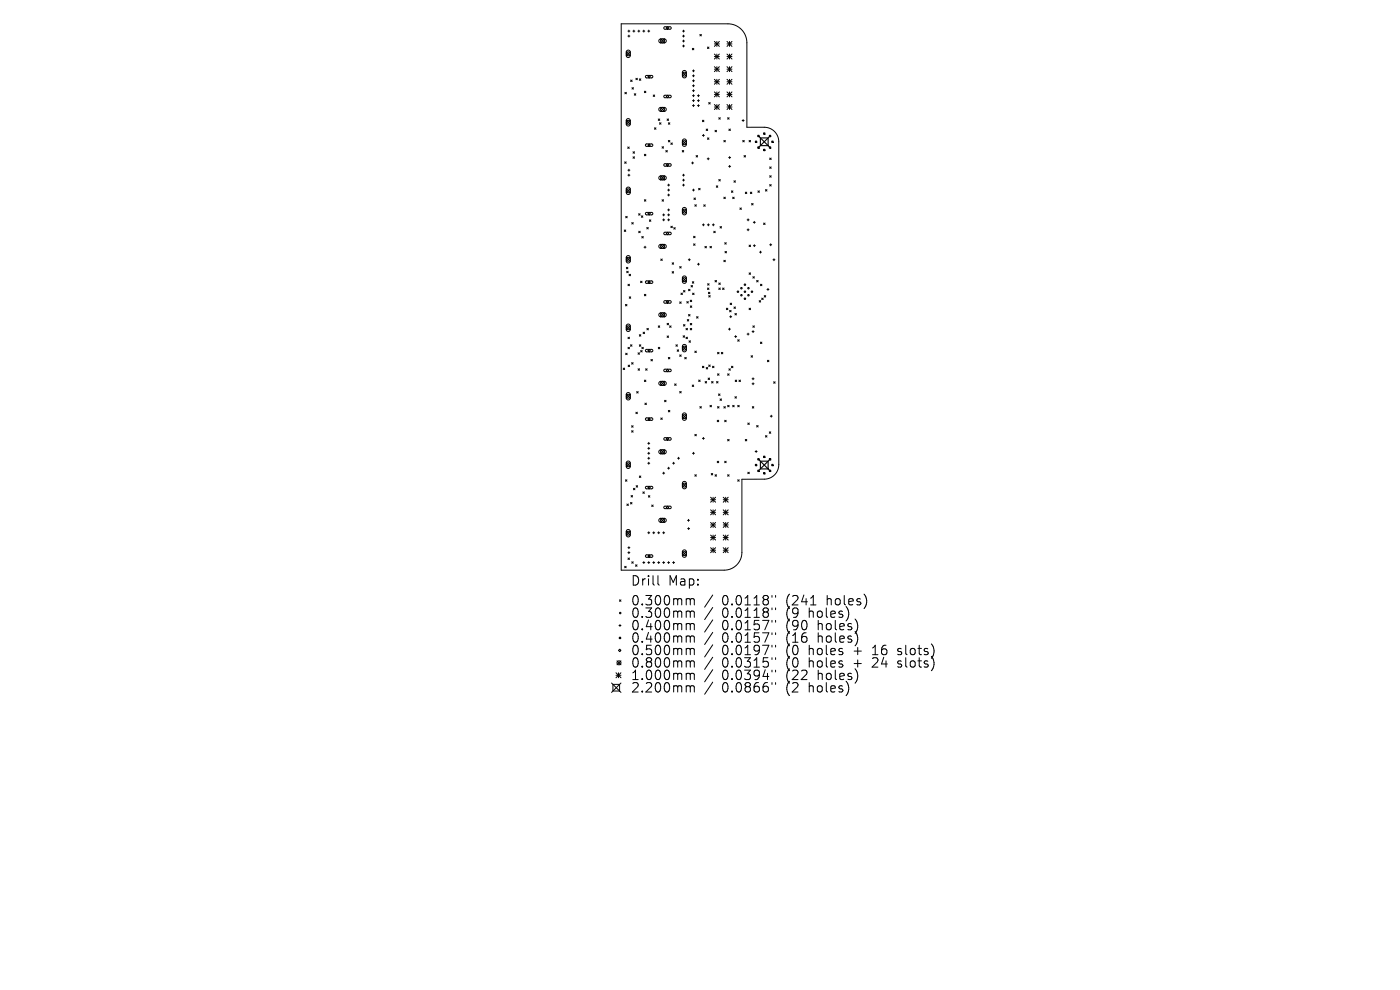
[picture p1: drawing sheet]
<svg xmlns="http://www.w3.org/2000/svg" width="297mm" height="210mm" viewBox="0 0 297 210" stroke-linecap="round" stroke-linejoin="round" font-family="sans-serif">
<defs><g id="words">
<g font-size="2.8">
<text x="133.7" y="124.5">Drill</text>
<text x="141.7" y="124.5">Map:</text>
<text x="133.7" y="128.7">0.300mm</text>
<text x="133.7" y="131.3">0.300mm</text>
<text x="153.2" y="128.7">0.0118&quot;</text>
<text x="153.2" y="131.3">0.0118&quot;</text>
<text x="166.9" y="128.7">(241</text>
<text x="166.9" y="131.3">(9</text>
<text x="171.9" y="131.3">holes)</text>
<text x="175.7" y="128.7">holes)</text>
<text x="133.7" y="134">0.400mm</text>
<text x="133.7" y="136.6">0.400mm</text>
<text x="153.2" y="134">0.0157&quot;</text>
<text x="153.2" y="136.6">0.0157&quot;</text>
<text x="166.9" y="134">(90</text>
<text x="166.9" y="136.6">(16</text>
<text x="173.8" y="134">holes)</text>
<text x="173.8" y="136.6">holes)</text>
<text x="133.7" y="139.3">0.500mm</text>
<text x="133.7" y="141.9">0.800mm</text>
<text x="153.2" y="139.3">0.0197&quot;</text>
<text x="153.2" y="141.9">0.0315&quot;</text>
<text x="166.9" y="139.3">(0</text>
<text x="166.9" y="141.9">(0</text>
<text x="171.9" y="139.3">holes</text>
<text x="171.9" y="141.9">holes</text>
<text x="181.6" y="139.3">+</text>
<text x="181.6" y="141.9">+</text>
<text x="185.8" y="139.3">16</text>
<text x="185.8" y="141.9">24</text>
<text x="191.3" y="139.3">slots)</text>
<text x="191.3" y="141.9">slots)</text>
<text x="133.7" y="144.5">1.000mm</text>
<text x="133.7" y="147.2">2.200mm</text>
<text x="153.2" y="144.5">0.0394&quot;</text>
<text x="153.2" y="147.2">0.0866&quot;</text>
<text x="166.9" y="144.5">(22</text>
<text x="166.9" y="147.2">(2</text>
<text x="171.9" y="147.2">holes)</text>
<text x="173.8" y="144.5">holes)</text>
</g>
</g></defs>
<g fill="none" stroke="#000" stroke-width=".21">
<path d="M131.8 5.1h22.6a4 4 0 0 1 4 4v17.9h3.7a3.1 3.1 0 0 1 3.1 3.1v68.5a3.1 3.1 0 0 1-3.1 3l-4.7 .1v15.5a3.8 3.8 0 0 1-3.8 3.7l-21.8 .1zM132.6 19.6l.3 .3M132.9 11l.8 .8M132.9 19.6l-.3 .3M133 10.8l.4-.2 .3 .3v1l-.3 .3h-.3l-.2-.3zM133.2 6.6h.4M133.2 7.7h.4M133.4 6.4v.4M133.4 7.4v.5M133.7 11l-.8 .8M133.8 17l.3 .3M134.1 18.6l.3 .3"/>
<path d="M134.1 17l-.3 .3M134.3 6.6h.4M134.4 18.6l-.3 .3M134.5 6.4v.4M134.6 19.9l.3 .3M134.9 19.9l-.3 .3M134.9 16.6l.3 .3M135.2 16.6l-.3 .3M135.3 6.6h.4M135.5 6.4v.4M135.6 16.7l.3 .3M135.9 16.7l-.3 .3"/>
<path d="M136.4 6.6h.4M136.6 6.4v.4M136.7 19.3l.3 .4M137 16.1l1.3-.1 .2 .3-.2 .2h-1.2l-.2-.1zM137 19.3l-.3 .4M137.4 6.6h.4M137.4 16.3l.3-.3 .3 .3-.3 .2zM137.6 6.4v.4M139.9 8.4l1.1-.1 .3 .2v.3l-.3 .3h-.9l-.3-.3zM140.1 8.3l.9 .8M140.9 5.8l1.3-.1 .2 .3-.2 .2h-1.2l-.2-.2zM141 8.3l-.9 .8"/>
<path d="M141.3 5.9l.3-.2 .3 .2-.3 .3zM144.8 15.3l.8 .9M144.8 6.6h.4M144.8 7.7h.4M144.8 8.7h.4M144.8 9.8h.4M144.9 15.1l.4-.1 .3 .3v.9l-.3 .3h-.3l-.2-.3zM145 6.4v.4M145 7.4v.5M145 8.5v.4M145 9.5v.5M145.6 15.3l-.8 .9"/>
<path d="M146.9 10.2l.3 .4M146.9 15h.4M146.9 16.1h.4M146.9 17.1h.4M146.9 18.2h.4M146.9 19.2h.4M147.1 14.8v.4M147.1 15.9v.4M147.1 16.9v.4M147.1 18v.4M147.1 19v.5M147.2 10.2l-.3 .4"/>
<path d="M148.5 7.3l.3 .3M148.8 7.3l-.3 .3M150.1 10l.3 .3M150.4 10l-.3 .3M151.6 11.5l1 1M151.6 8.8l1 1M151.6 9.3h1M151.6 12h1M151.6 14.1l1 1.1M151.6 14.7h1M151.6 16.8l1 1.1M151.6 17.3h1"/>
<path d="M151.6 19.5l1 1.1M152.1 8.8v1M152.1 11.5v1M152.1 14.1v1.1M152.1 16.8v1.1M152.1 19.5v1.1M152.6 14.1l-1 1.1M152.6 8.8l-1 1M152.6 11.5l-1 1M152.6 16.8l-1 1.1M152.6 19.5l-1 1.1M154.2 14.1l1.1 1.1"/>
<path d="M154.2 11.5l1.1 1M154.2 9.3h1.1M154.2 12h1.1M154.2 16.8l1.1 1.1M154.2 14.7h1.1M154.2 19.5l1.1 1.1M154.2 17.3h1.1M154.2 8.8l1.1 1M154.8 8.8v1M154.8 11.5v1M154.8 14.1v1.1M154.8 16.8v1.1"/>
<path d="M154.8 19.5v1.1M155.3 11.5l-1.1 1M155.3 19.5l-1.1 1.1M155.3 8.8l-1.1 1M155.3 14.1l-1.1 1.1M155.3 16.8l-1.1 1.1M132.5 34.3l.3 .3M132.8 34.3l-.3 .3M132.9 25.5l.8 .9M133 25.3l.4-.1 .3 .3v.9l-.3 .3h-.3l-.2-.3zM133 39.8l.4-.1 .3 .3v1l-.3 .2h-.3l-.2-.2zM133.2 31.2l.3 .3"/>
<path d="M133.2 36.1h.4M133.2 37.2h.4M133.4 35.9v.4M133.4 36.9v.5M133.5 31.2l-.3 .3M133.7 25.5l-.8 .9M134.3 32.2l.3 .3M134.3 33.3l.3 .3M134.6 32.2l-.3 .3M134.6 33.3l-.3 .3M136.7 32.7l.3 .3M137 30.6l1.3-.1 .2 .3-.2 .3h-1.2l-.2-.2z"/>
<path d="M137 32.7l-.3 .3M137.4 30.8l.3-.3 .3 .3-.3 .3zM138.6 20.1l.3 .4M138.8 27.1l.4 .3M138.9 20.1l-.3 .4M139.2 27.1l-.4 .3M139.6 25.2l.4 .3M139.9 22.9l1.1-.1 .3 .2v.3l-.3 .3h-.9l-.3-.3zM139.9 37.4l1.1-.1 .3 .2v.3l-.3 .3h-.9l-.3-.3zM139.9 26l.3 .4M140 25.2l-.4 .3M140.1 22.8l.9 .8"/>
<path d="M140.1 37.3l.9 .9M140.2 26l-.3 .4M140.4 31.1l.4 .3M140.8 31.1l-.4 .3M140.9 20.3l1.3-.1 .2 .3-.2 .2h-1.2l-.2-.1zM140.9 34.8l1.3-.1 .2 .3-.2 .3h-1.2l-.2-.2zM141 22.8l-.9 .8M141 37.3l-.9 .9M141.3 31.9l.3 .3M141.3 20.5l.3-.3 .3 .3-.3 .2zM141.3 35l.3-.3 .3 .3-.3 .3zM141.5 25.2l.3 .3"/>
<path d="M141.6 31.9l-.3 .3M141.6 39.3h.5M141.8 26l.3 .4M141.8 29.8l.3 .3M141.8 25.2l-.3 .3M141.8 39.1v.4M142.1 29.8l-.3 .3M142.1 26l-.3 .4M142.3 30.3l.3 .3M142.6 30.3l-.3 .3M144.7 31.9l.3 .3M144.8 29.8l.8 .9"/>
<path d="M144.8 37.2h.4M144.8 39.3h.4M144.8 38.2h.4M144.9 29.6l.4-.1 .3 .3v.9l-.3 .3h-.3l-.2-.3zM145 36.9v.5M145 38v.4M145 39.1v.4M145 31.9l-.3 .3M145.6 29.8l-.8 .9M146.7 34.6h.4M146.9 20.3h.4M146.9 21.4h.4"/>
<path d="M146.9 22.4h.4M146.9 34.4v.4M147.1 20.1v.4M147.1 21.1v.5M147.1 22.2v.4M147.7 33l.3 .3M148 20.3h.4M148 21.4h.4M148 22.4h.4M148 33l-.3 .3M148.2 20.1v.4M148.2 21.1v.5"/>
<path d="M148.2 22.2v.4M148.2 40l.3 .3M148.5 40l-.3 .3M149 28.7h.4M149 25.5l.3 .3M149.2 28.5v.4M149.3 25.5l-.3 .3M149.8 27.4l.3 .3M150 33.7h.5M150.1 29.2l.3 .4M150.1 27.4l-.3 .3M150.2 33.5v.4"/>
<path d="M150.4 21.8l.3 .3M150.4 29.2l-.3 .4M150.7 21.8l-.3 .3M151.6 22.2l1 1M151.6 20h1M151.6 22.7h1M151.7 27.6l.3 .4M152 39.4l.3 .3M152 27.6l-.3 .4M152.1 22.2v1M152.3 39.4l-.3 .3M152.5 38.1l.3 .3"/>
<path d="M152.5 25l.3 .3M152.6 22.2l-1 1M152.8 25l-.3 .3M152.8 38.1l-.3 .3M153.6 29.8l.3 .3M153.9 29.8l-.3 .3M154.2 22.2l1.1 1M154.2 20h1.1M154.2 22.7h1.1M154.4 25l.3 .3M154.6 33.4h.4M154.6 35.3h.4"/>
<path d="M154.6 27.4l.3 .3M154.7 25l-.3 .3M154.8 22.2v1M154.8 33.2v.4M154.8 35.1v.4M154.9 27.4l-.3 .3M155.3 22.2l-1.1 1M155.7 38.3l.3 .4M156 38.3l-.3 .4M157.4 25.6h.5M157.6 29.8l.3 .3M157.6 25.4v.4"/>
<path d="M157.8 33l.4 .3M157.9 29.8l-.3 .3M158.2 33l-.4 .3M158.9 29.8l.3 .3M159.2 29.8l-.3 .3M160.2 29.9h.3v.3h-.3zM160.8 28.7h.3v.3h-.3zM160.8 31.2h.3v.3h-.3zM162 28.2h.3v.3h-.3zM162 31.7h.3v.3h-.3zM163.2 28.7h.3v.3h-.3zM163.2 31.2h.3v.3h-.3z"/>
<path d="M163.3 33.5l.3 .3M163.3 35.4l.3 .3M163.3 37.3l.3 .3M163.3 39.2l.3 .3M163.6 33.5l-.3 .3M163.6 35.4l-.3 .3M163.6 37.3l-.3 .3M163.6 39.2l-.3 .3M163.7 29.9h.3v.3h-.3zM132.4 48.8l.3 .3M132.7 45.9l.4 .3M132.7 48.8l-.3 .3"/>
<path d="M132.9 40.1l.8 .8M132.9 54.6l.8 .8M132.9 56.7l.3 .3M133 57.5l.3 .4M133 54.3l.4-.1 .3 .3v1l-.3 .3-.3-.1-.2-.2zM133.1 45.9l-.4 .3M133.2 56.7l-.3 .3M133.3 57.5l-.3 .4M133.5 58.2l.3 .3M133.7 40.1l-.8 .8M133.7 54.6l-.8 .8M133.8 58.2l-.3 .3"/>
<path d="M134 47.2l.3 .3M134.3 47.2l-.3 .3M135.5 45.3l.3 .3M135.5 49.1l.3 .3M135.8 45.3l-.3 .3M135.8 49.1l-.3 .3M135.9 59.6l.3 .4M136.1 45.8l.3 .3M136.2 50.2l.3 .3M136.2 59.6l-.3 .4M136.4 45.8l-.3 .3M136.5 50.2l-.3 .3"/>
<path d="M136.6 52.4h.5M136.7 42.4l.3 .3M136.8 52.2v.4M137 45.1h1.3l.2 .3-.2 .2h-1.2l-.2-.2zM137 59.7l1.3-.1 .2 .3-.2 .2h-1.2l-.2-.2zM137 42.4l-.3 .3M137.2 48.2l.3 .4M137.4 45.3l.3-.2 .3 .2-.3 .3zM137.4 59.8l.3-.2 .3 .2-.3 .3zM137.5 48.2l-.3 .4M137.8 46.6l.3 .4M138.1 46.6l-.3 .4"/>
<path d="M139.9 52l1.1-.1 .3 .2v.3l-.3 .3h-.9l-.3-.3zM140.1 51.8l.9 .9M140.2 54.9l.3 .4M140.4 42.4l.4 .3M140.5 54.9l-.3 .4M140.6 45.6h.4M140.6 46.6h.4M140.8 42.4l-.4 .3M140.8 45.4v.4M140.8 46.4v.4M140.9 49.3h1.3l.2 .3-.2 .2h-1.2l-.2-.2zM141 51.8l-.9 .9"/>
<path d="M141.3 49.5l.3-.2 .3 .2-.3 .3zM141.6 45.6h.5M141.6 46.6h.5M141.6 40.3h.5M141.6 41.4h.5M141.6 44.5h.5M141.8 40.1v.4M141.8 41.2v.4M141.8 44.3v.4M141.8 45.4v.4M141.8 46.4v.4M142.3 48l.3 .3"/>
<path d="M142.6 55.7l.3 .4M142.6 57.6l.3 .3M142.6 48l-.3 .3M142.9 57.6l-.3 .3M142.9 55.7l-.3 .4M142.9 48.3l.3 .3M143.2 48.3l-.3 .3M144.2 56.5l.3 .4M144.5 56.5l-.3 .4M144.8 44.4l.8 .8M144.8 58.9l.8 .8M144.9 44.1l.4-.1 .3 .3v1l-.3 .3-.3-.1-.2-.2z"/>
<path d="M144.9 58.7l.4-.2 .3 .3v1l-.3 .3h-.3l-.2-.3zM145.6 44.4l-.8 .8M145.6 58.9l-.8 .8M146 55.1h.4M146.2 54.9v.4M146.9 59.8l.3 .3M146.9 40.3h.4M147.1 40.1v.4M147.1 50.1l.4 .3M147.1 51.7l.4 .3M147.2 59.8l-.3 .3M147.2 42l.3 .3"/>
<path d="M147.4 43.4l.3 .3M147.5 50.1l-.4 .3M147.5 51.7l-.4 .3M147.5 42l-.3 .3M147.7 43.4l-.3 .3M148 56h.4M148.2 55.8v.5M149 47.7h.4M149.2 47.5v.4M149.3 43.4l.3 .4M149.5 52.3l.4 .3M149.6 43.4l-.3 .4"/>
<path d="M149.9 52.3l-.4 .3M150.1 47.7h.4M150.3 47.5v.4M150.6 52.3l.3 .3M150.9 52.3l-.3 .3M151.1 47.7h.4M151.3 47.5v.4M151.4 49.1l.3 .3M151.7 59.5l.3 .3M151.7 49.1l-.3 .3M152 59.5l-.3 .3M152.8 48.1l.3 .3"/>
<path d="M153.1 48.1l-.3 .3M153.6 41.8l.3 .3M153.6 55.2l.3 .3M153.8 51.5l.3 .3M153.8 53.3l.3 .3M153.9 55.2l-.3 .3M153.9 41.8l-.3 .3M154.1 51.5l-.3 .3M154.1 53.3l-.3 .3M155.2 40.5l.3 .3M155.4 41.8l.4 .3M155.5 40.5l-.3 .3"/>
<path d="M155.8 41.8l-.4 .3M157 44.1l.3 .3M157.3 44.1l-.3 .3M158.1 40.8l.3 .3M158.4 40.8l-.3 .3M158.5 46.6h.4M158.5 48.7h.4M158.7 46.4v.4M158.7 48.5v.5M158.9 52l.3 .3M158.9 57.9l.3 .3M159.2 40.8l.3 .3"/>
<path d="M159.2 52l-.3 .3M159.2 57.9l-.3 .3M159.4 43.2l.4 .3M159.5 40.8l-.3 .3M159.7 58.7l.3 .3M159.8 43.2l-.4 .3M159.8 47.2h.4M159.8 52.1h.4M160 47v.4M160 51.9v.4M160 58.7l-.3 .3M160.5 59.5l.3 .3"/>
<path d="M160.8 40.5l.3 .3M160.8 59.5l-.3 .3M161.1 40.5l-.3 .3M161.1 53.5h.4M161.3 53.3v.4M162 47.3l.3 .3M162.3 47.3l-.3 .3M162.4 40.2l.3 .3M162.7 40.2l-.3 .3M163.3 51.9h.4M163.5 51.7v.4M164 55.1h.4"/>
<path d="M164.2 54.9v.4M132.2 78.1l.3 .3M132.5 78.1l-.3 .3M132.7 64.6l.3 .3M132.7 74.9l.3 .3M132.9 69.1l.8 .9M133 68.9l.4-.1 .3 .3v.9l-.3 .3h-.3l-.2-.3zM133 64.6l-.3 .3M133 74.9l-.3 .3M133.2 60.3l.3 .3M133.2 71.5l.3 .3M133.2 73.7l.3 .3"/>
<path d="M133.3 77.5l.3 .3M133.5 63l.3 .3M133.5 60.3l-.3 .3M133.5 71.5l-.3 .3M133.5 73.7l-.3 .3M133.6 77.5l-.3 .3M133.7 69.1l-.8 .9M133.8 73.1l.3 .4M133.8 63l-.3 .3M134 76.9l.3 .3M134.1 73.1l-.3 .4M134.3 76.9l-.3 .3"/>
<path d="M135.4 74.8l.3 .4M135.4 78.2l.3 .3M135.6 71l.3 .3M135.6 73.1l.3 .4M135.7 74.8l-.3 .4M135.7 78.2l-.3 .3M135.9 74.4l.3 .3M135.9 71l-.3 .3M135.9 73.1l-.3 .4M136.2 73.7l.3 .3M136.2 74.4l-.3 .3M136.4 70.5l.4 .3"/>
<path d="M136.5 73.7l-.3 .3M136.7 62.4l.3 .3M136.8 70.5l-.4 .3M137 78.2l.3 .3M137 74.2l1.3-.1 .2 .3-.2 .2h-1.2l-.2-.1zM137 62.4l-.3 .3M137.2 69.7l.4 .3M137.3 78.2l-.3 .3M137.4 74.4l.3-.3 .3 .3-.3 .2zM137.6 69.7l-.4 .3M138.1 76.2l.3 .4M138.4 76.2l-.3 .4"/>
<path d="M139.6 69.1l.4 .3M139.7 73.7l.3 .3M139.9 66.5l1.1-.1 .3 .2v.3l-.3 .3h-.9l-.3-.3zM140 69.1l-.4 .3M140 73.7l-.3 .3M140.1 66.4l.9 .8M140.9 63.9l1.3-.1 .2 .3-.2 .2h-1.2l-.2-.2zM140.9 78.4l1.3-.1 .2 .3-.2 .2h-1.2l-.2-.1zM141 66.4l-.9 .8M141.3 64.1l.3-.3 .3 .3-.3 .2zM141.3 78.6l.3-.3 .3 .3-.3 .2zM141.5 68.6l.3 .3"/>
<path d="M141.5 71.3l.3 .3M141.8 75.8l.3 .3M141.8 68.6l-.3 .3M141.8 71.3l-.3 .3M142.1 69.1l.3 .3M142.1 75.8l-.3 .3M142.4 69.1l-.3 .3M143.4 73.1l.3 .4M143.7 74.2l.3 .3M143.7 73.1l-.3 .4M144 74.2l-.3 .3M144.2 64l.3 .4"/>
<path d="M144.2 75.3l.3 .3M144.5 62.2l.3 .3M144.5 64l-.3 .4M144.5 75.3l-.3 .3M144.8 73.4l.8 .9M144.8 62.2l-.3 .3M144.9 73.2l.4-.1 .3 .3v.9l-.3 .3h-.3l-.2-.3zM144.9 71.2l.3 .3M145 61.6l.3 .3M145 68.9l.3 .3M145.2 71.2l-.3 .3M145.3 75.8l.3 .3"/>
<path d="M145.3 61.6l-.3 .3M145.3 68.9l-.3 .3M145.5 69.7l.3 .3M145.5 71.5l.3 .3M145.6 75.8l-.3 .3M145.6 73.4l-.8 .9M145.7 64l.3 .3M145.8 67.8l.3 .3M145.8 69.7l-.3 .3M145.8 71.5l-.3 .3M146 64l-.3 .3M146.1 61.4l.3 .3"/>
<path d="M146.1 66.7l.3 .3M146.1 67.8l-.3 .3M146.2 72.3l.3 .3M146.4 66.7l-.3 .3M146.4 61.4l-.3 .3M146.4 63.7l.3 .3M146.4 69.7l.3 .3M146.4 68.6l.4 .3M146.4 64.9l.4 .3M146.5 72.3l-.3 .3M146.6 60.6l.3 .3M146.7 63.7l-.3 .3"/>
<path d="M146.7 69.7l-.3 .3M146.8 68.6l-.4 .3M146.8 64.9l-.4 .3M146.9 60.6l-.3 .3M146.9 62.2l.3 .3M147.2 62.2l-.3 .3M147.4 74.5l.3 .3M147.7 74.5l-.3 .3M147.8 67.2l.3 .3M148.1 67.2l-.3 .3M149 77.7l.3 .3M149.3 77.7l-.3 .3"/>
<path d="M149.8 78l.3 .3M150.1 61.1l.3 .3M150.1 60.2l.3 .3M150.1 78l-.3 .3M150.3 62l.3 .3M150.4 77.4l.3 .3M150.4 62.7l.3 .3M150.4 61.1l-.3 .3M150.4 60.2l-.3 .3M150.6 62l-.3 .3M150.7 77.4l-.3 .3M150.7 62.7l-.3 .3"/>
<path d="M151.2 77.7l.3 .3M151.5 77.7l-.3 .3M152.2 79.3l.3 .3M152.2 74.7l.3 .4M152.5 60l.3 .3M152.5 61.1l.3 .3M152.5 74.7l-.3 .4M152.5 79.3l-.3 .3M152.8 61.1l-.3 .3M152.8 60l-.3 .3M153 74.7l.3 .4M153.3 61.1l.3 .3"/>
<path d="M153.3 74.7l-.3 .4M153.6 61.1l-.3 .3M154.1 65.4l.3 .3M154.4 79.3l.3 .3M154.4 65.4l-.3 .3M154.5 69.8h.5M154.6 78.2l.3 .3M154.7 79.3l-.3 .3M154.8 69.6v.4M154.8 65.8l.3 .4M154.8 67.2h.4M154.9 64.3l.3 .3"/>
<path d="M154.9 78.2l-.3 .3M155 67v.4M155.1 65.8l-.3 .4M155.2 77.7l.3 .3M155.2 64.3l-.3 .3M155.5 77.7l-.3 .3M155.7 65.1l.3 .3M155.9 71.4h.4M155.9 66.5l.3 .3M156 65.1l-.3 .3M156.1 71.2v.4M156.2 66.5l-.3 .3"/>
<path d="M156.5 72.1l.3 .3M156.8 72.1l-.3 .3M158.5 70.9h.4M158.7 70.7v.4M158.9 65.4l.3 .3M159.2 65.4l-.3 .3M159.3 75.5l.4 .3M159.5 70.3h.5M159.7 75.5l-.4 .3M159.7 69.1l.3 .3M159.8 70.1v.5M160 69.1l-.3 .3"/>
<path d="M161.1 63.8l.3 .3M161.3 72.6l.3 .3M161.3 60.3l.3 .3M161.4 63.8l-.3 .3M161.6 63.2l.3 .4M161.6 72.6l-.3 .3M161.6 60.3l-.3 .3M161.9 63.2l-.3 .4M162.1 62.7l.3 .3M162.4 62.7l-.3 .3M162.7 61.4h.4M162.8 76.4l.3 .3"/>
<path d="M162.9 61.2v.4M163.1 76.4l-.3 .3M132.9 98.2l.8 .8M132.9 83.6l.8 .9M133 83.4l.4-.1 .3 .3v.9l-.3 .3h-.3l-.2-.3zM133 97.9l.4-.1 .3 .3v1l-.3 .3-.3-.1-.2-.2zM133.7 83.6l-.8 .9M133.7 98.2l-.8 .8M134 90.3l.3 .3M134 91.4l.3 .3M134.3 90.3l-.3 .3M134.3 91.4l-.3 .3"/>
<path d="M134.9 87.4l.3 .4M135.1 83.1l.3 .3M135.2 87.4l-.3 .4M135.4 83.1l-.3 .3M136.7 80.6l.3 .3M136.8 85.5l.3 .3M137 88.7l1.3-.1 .2 .4-.2 .2h-1.2l-.2-.2zM137 80.6l-.3 .3M137.1 85.5l-.3 .3M137.4 94.1h.4M137.4 95.1h.4M137.4 96.2h.4"/>
<path d="M137.4 97.2h.4M137.4 98.3h.4M137.4 88.9l.3-.3 .3 .3-.3 .3zM137.6 93.8v.5M137.6 94.9v.4M137.6 95.9v.5M137.6 97v.4M137.6 98.1v.4M139.9 81l1.1-.1 .3 .2v.3l-.3 .3h-.9l-.3-.3zM139.9 95.5l1.1-.1 .3 .2v.4l-.3 .3h-.9l-.3-.3zM140.1 80.9l.9 .8M140.1 95.4l.9 .9"/>
<path d="M140.2 88.7l.3 .3M140.5 88.7l-.3 .3M140.9 92.9l1.3-.1 .2 .4-.2 .2h-1.2l-.2-.2zM141 80.9l-.9 .8M141 95.4l-.9 .9M141 84.9l.3 .3M141.3 84.9l-.3 .3M141.3 93.1l.3-.3 .3 .3-.3 .3zM141.6 99.3h.5M141.8 87.1l.3 .3M141.8 99.1v.4M142.1 87.1l-.3 .3"/>
<path d="M142.7 98.3h.4M142.9 98.1v.4M143.1 81.4l.3 .4M143.4 81.4l-.3 .4M143.7 97.2h.5M144 97v.4M144.2 83l.3 .4M144.5 83l-.3 .4M144.8 88l.8 .8M144.9 87.7l.4-.1 .3 .3v1l-.3 .3-.3-.1-.2-.2zM145.6 88l-.8 .8M146.9 81.7l.3 .3"/>
<path d="M146.9 96.2h.4M147.1 95.9v.5M147.2 81.7l-.3 .3M147.4 92.1l.3 .4M147.7 92.1l-.3 .4M148.2 80.6l.3 .3M148.5 86.3l.3 .3M148.5 80.6l-.3 .3M148.8 86.3l-.3 .3M149 93h.4M149.2 92.8v.4M149.6 80.9l.3 .3"/>
<path d="M149.9 80.9l-.3 .3M150.2 80.2l.3 .3M150.5 80.2l-.3 .3M150.6 86l.3 .3M150.9 86l-.3 .3M151 80.9l.3 .3M151.3 80.9l-.3 .3M152 80.9l.3 .3M152.2 89.1l.3 .4M152.2 97.8l.3 .4M152.2 86.3l.3 .3M152.3 80.9l-.3 .3"/>
<path d="M152.4 83.6l.4 .3M152.5 89.1l-.3 .4M152.5 97.8l-.3 .4M152.5 86.3l-.3 .3M152.8 84.6l.3 .3M152.8 83.6l-.4 .3M153.1 84.6l-.3 .3M153.6 86.3l.3 .3M153.7 97.8l.4 .4M153.7 89.2l.4 .3M153.9 86.3l-.3 .3M154.1 97.8l-.4 .4"/>
<path d="M154.1 89.2l-.4 .3M154.4 93.2l.3 .3M154.4 86l.3 .3M154.7 86l-.3 .3M154.7 93.2l-.3 .3M155.4 86l.4 .3M155.8 86l-.4 .3M155.9 84.1l.3 .4M156 80.6l.3 .3M156.2 84.1l-.3 .4M156.3 80.6l-.3 .3M156.5 86l.3 .3"/>
<path d="M156.8 80.6l.3 .3M156.8 86l-.3 .3M157.1 80.6l-.3 .3M158.1 93.2l.3 .3M158.4 93.2l-.3 .3M158.6 89.7l.4 .3M159 89.7l-.4 .3M159.5 80.4h.5M159.5 81.4h.5M159.6 86.3l.3 .3M159.8 80.1v.5M159.8 81.2v.4"/>
<path d="M159.9 86.3l-.3 .3M160.2 95.8h.4M160.2 98.5h.3v.3h-.3zM160.4 95.6v.4M160.5 90.3l.3 .3M160.8 97.3h.3v.3h-.3zM160.8 99.7h.3v.3h-.3zM160.8 90.3l-.3 .3M162 96.8h.3v.3h-.3zM162.4 92.4l.3 .3M162.7 92.4l-.3 .3M163.2 91.6l.3 .3"/>
<path d="M163.2 97.3h.3v.3h-.3zM163.2 99.7h.3v.3h-.3zM163.4 88.3h.4M163.5 91.6l-.3 .3M163.6 88.1v.4M163.7 98.5h.3v.3h-.3zM164.1 81l.3 .3M164.4 81l-.3 .3M132.7 101.8l.3 .3M132.9 112.7l.8 .8M133 112.4l.4-.1 .3 .3v1l-.3 .3-.3-.1-.2-.2zM133 106.9l.3 .3"/>
<path d="M133 101.8l-.3 .3M133.2 116.2h.4M133.2 117.2h.4M133.2 118.4l.3 .3M133.3 106.9l-.3 .3M133.4 116v.4M133.4 117v.4M133.5 118.4l-.3 .3M133.7 112.7l-.8 .8M133.8 106.6l.3 .3M133.9 105.1l.3 .3M134 119.2l.3 .3"/>
<path d="M134.1 106.6l-.3 .3M134.2 105.1l-.3 .3M134.3 119.2l-.3 .3M134.4 103.6l.3 .3M134.7 103.6l-.3 .3M134.8 119.8l.3 .3M135 103l.3 .3M135.1 119.8l-.3 .3M135.3 103l-.3 .3M135.6 101l.3 .3M135.9 101l-.3 .3M136.4 119.3h.4"/>
<path d="M136.4 104.3l.3 .4M136.6 119.1v.4M136.7 104.3l-.3 .4M137 103.2h1.3l.2 .3-.2 .2h-1.2l-.2-.2zM137 117.8l1.3-.1 .2 .3-.2 .2h-1.2l-.2-.1zM137.4 119.3h.4M137.4 113h.4M137.4 103.4l.3-.2 .3 .2-.3 .3zM137.4 118l.3-.3 .3 .3-.3 .2zM137.5 105.1l.4 .4M137.6 112.8v.4M137.6 119.1v.4"/>
<path d="M137.9 105.1l-.4 .4M138.3 107.1l.3 .3M138.5 119.3h.4M138.5 113h.4M138.6 107.1l-.3 .3M138.7 112.8v.4M138.7 119.1v.4M139.5 119.3h.4M139.5 113h.4M139.7 112.8v.4M139.7 119.1v.4M139.9 110.1l1.1-.1 .3 .2v.3l-.3 .3h-.9l-.3-.3z"/>
<path d="M140.1 110l.9 .8M140.6 119.3h.4M140.6 113h.4M140.6 100.4h.4M140.8 100.2v.4M140.8 112.8v.4M140.8 119.1v.4M140.9 107.4h1.3l.2 .3-.2 .2h-1.2l-.2-.2zM141 110l-.9 .8M141.3 107.6l.3-.2 .3 .2-.3 .3zM141.6 119.3h.5M141.8 119.1v.4"/>
<path d="M142.7 119.3h.4M142.9 119.1v.4M144.8 102.5l.8 .8M144.8 117l.8 .9M144.9 102.2l.4-.1 .3 .3v1l-.3 .3-.3-.1-.2-.2zM144.9 116.8l.4-.1 .3 .3v.9l-.3 .3h-.3l-.2-.3zM145.6 102.5l-.8 .8M145.6 117l-.8 .9M145.8 110.4h.5M145.9 112.1h.4M146.1 110.2v.4M146.1 111.9v.4"/>
<path d="M147.4 100.7l.3 .3M147.7 100.7l-.3 .3M150.8 105.5l1 1M150.8 106h1M150.8 108.2l1 1M150.8 108.7h1M150.8 110.8l1 1.1M150.8 111.4h1M150.8 113.5l1 1.1M150.8 114h1M150.8 116.2l1 1M150.8 116.7h1"/>
<path d="M150.9 100.4l.3 .4M151.2 100.4l-.3 .4M151.3 105.5v1M151.3 108.2v1M151.3 110.8v1.1M151.3 113.5v1.1M151.3 116.2v1M151.7 100.7l.3 .3M151.8 105.5l-1 1M151.8 108.2l-1 1M151.8 110.8l-1 1.1M151.8 113.5l-1 1.1"/>
<path d="M151.8 116.2l-1 1M152 100.7l-.3 .3M153.4 108.2l1.1 1M153.4 106h1.1M153.4 110.8l1.1 1.1M153.4 108.7h1.1M153.4 113.5l1.1 1.1M153.4 111.4h1.1M153.4 116.2l1.1 1M153.4 114h1.1M153.4 116.7h1.1M153.4 105.5l1.1 1"/>
<path d="M154 105.5v1M154 108.2v1M154 110.8v1.1M154 113.5v1.1M154 116.2v1M154.4 100.7l.3 .3M154.5 105.5l-1.1 1M154.5 108.2l-1.1 1M154.5 110.8l-1.1 1.1M154.5 113.5l-1.1 1.1M154.5 116.2l-1.1 1M154.7 100.7l-.3 .3"/>
<path d="M156.5 101.8l.3 .3M156.8 101.8l-.3 .3M158.6 100.2l.4 .3M159 100.2l-.4 .3M162 100.2h.3v.3h-.3zM131.3 132.7h.4M131.4 135.2h.3v.3h-.3zM131.4 127.2l.3 .4M131.5 137.7l.2 .3-.2 .2-.3-.2zM131.5 132.5v.4M131.7 127.2l-.3 .4M132.5 120.1l.3 .3"/>
<path d="M132.8 120.1l-.3 .3M139.6 122.1v1.7l.3 .3M145.9 127l.4 .1 .1 .2M145.9 129.6h.3l.2 .3M145.9 132.3l.4 .1 .1 .2M145.9 134.9l.4 .1 .1 .2M145.9 137.5l.4 .1 .1 .2M146.4 127.3l.3-.3 .5 .1 .1 1.2M146.4 127.3v1M146.4 129.9v1.1M146.4 132.6v1M146.4 135.2v1"/>
<path d="M146.4 137.8v1.1M146.4 129.9l.3-.3 .5 .1 .1 1.3M146.4 132.6l.3-.3 .5 .1 .1 1.2M146.4 135.2l.3-.3 .5 .1 .1 1.2M146.4 137.8l.3-.3 .5 .1 .1 1.3M151.2 126.2l-1.7 2.6M151.2 128.9l-1.7 2.5M151.2 131.5l-1.7 2.6M151.2 134.1l-1.7 2.6M151.2 136.8l-1.7 2.6M151.2 139.4l-1.7 2.6M163.8 126.3v.4"/>
<path d="M163.8 129v.3M163.8 131.6v.4M163.8 134.2v.4M163.8 136.9v.4M163.8 139.5v.4M164.5 126.3v.4M164.5 129v.3M164.5 131.6v.4M164.5 134.2v.4M164.5 136.9v.4M164.5 139.5v.4M172 128.3h1.1"/>
<path d="M190.4 138.8l.2 .1M190.5 137.6v.5M129.7 144.9l2 2M130 145.2h1.4v1.4h-1.4zM130.7 142.7l1 1.1M130.7 143.2h1M130.9 140.2l.8 .8M131.2 142.7v1.1M131.7 140.2l-.8 .8M131.7 142.7l-1 1.1M131.7 144.9l-2 2M145.9 140.2l.4 .1 .1 .2"/>
<path d="M145.9 142.8l.4 .1 .1 .2M145.9 145.5l.4 .1 .1 .2M146.4 140.5v1M146.4 143.1v1.1M146.4 145.8v1M146.4 140.5l.3-.3 .5 .1 .1 1.2M146.4 143.1l.3-.3 .5 .1 .1 1.3M146.4 145.8l.3-.3 .5 .1 .1 1.2M151.2 142.1l-1.7 2.5M151.2 144.7l-1.7 2.6M163.8 142.2v.3M163.8 144.8v.4"/>
<path d="M164.5 142.2v.3M164.5 144.8v.4M190.4 141.4l.2 .1M190.5 140.3v.5"/>
<circle cx="133.3" cy="11.4" r=".42"/>
<circle cx="140.6" cy="8.7" r=".42"/>
<circle cx="145.2" cy="15.7" r=".42"/>
<circle cx="133.3" cy="25.9" r=".42"/>
<circle cx="140.6" cy="23.2" r=".42"/>
<circle cx="140.6" cy="37.7" r=".42"/>
<circle cx="145.2" cy="30.3" r=".42"/>
<circle cx="133.3" cy="40.5" r=".42"/>
<circle cx="133.3" cy="55" r=".42"/>
<circle cx="140.6" cy="52.3" r=".42"/>
<circle cx="145.2" cy="59.3" r=".42"/>
<circle cx="145.2" cy="44.8" r=".42"/>
<circle cx="133.3" cy="69.5" r=".42"/>
<circle cx="140.6" cy="66.8" r=".42"/>
<circle cx="145.2" cy="73.8" r=".42"/>
<circle cx="156.5" cy="61.9" r=".16"/>
<circle cx="157.3" cy="62.6" r=".16"/>
<circle cx="157.3" cy="61.1" r=".16"/>
<circle cx="158" cy="63.4" r=".16"/>
<circle cx="158" cy="61.9" r=".16"/>
<circle cx="158" cy="60.4" r=".16"/>
<circle cx="158.8" cy="62.6" r=".16"/>
<circle cx="158.8" cy="61.1" r=".16"/>
<circle cx="159.5" cy="61.9" r=".16"/>
<circle cx="133.3" cy="98.6" r=".42"/>
<circle cx="133.3" cy="84.1" r=".42"/>
<circle cx="140.6" cy="81.3" r=".42"/>
<circle cx="140.6" cy="95.8" r=".42"/>
<circle cx="145.2" cy="88.4" r=".42"/>
<circle cx="133.3" cy="113.1" r=".42"/>
<circle cx="140.6" cy="110.4" r=".42"/>
<circle cx="145.2" cy="102.9" r=".42"/>
<circle cx="145.2" cy="117.4" r=".42"/>
<circle cx="131.6" cy="130" r=".16"/>
<circle cx="131.3" cy="140.6" r=".42"/>
</g>
<path d="M161 28.9l2.3 2.3M161.3 29.3h1.7v1.6h-1.7zM163.3 28.9l-2.3 2.3M161 97.5l2.3 2.3M161.3 97.8h1.7v1.7h-1.7zM163.3 97.5l-2.3 2.3" fill="none" stroke="#000" stroke-width=".23"/>
<use href="#words"/>
</svg>
